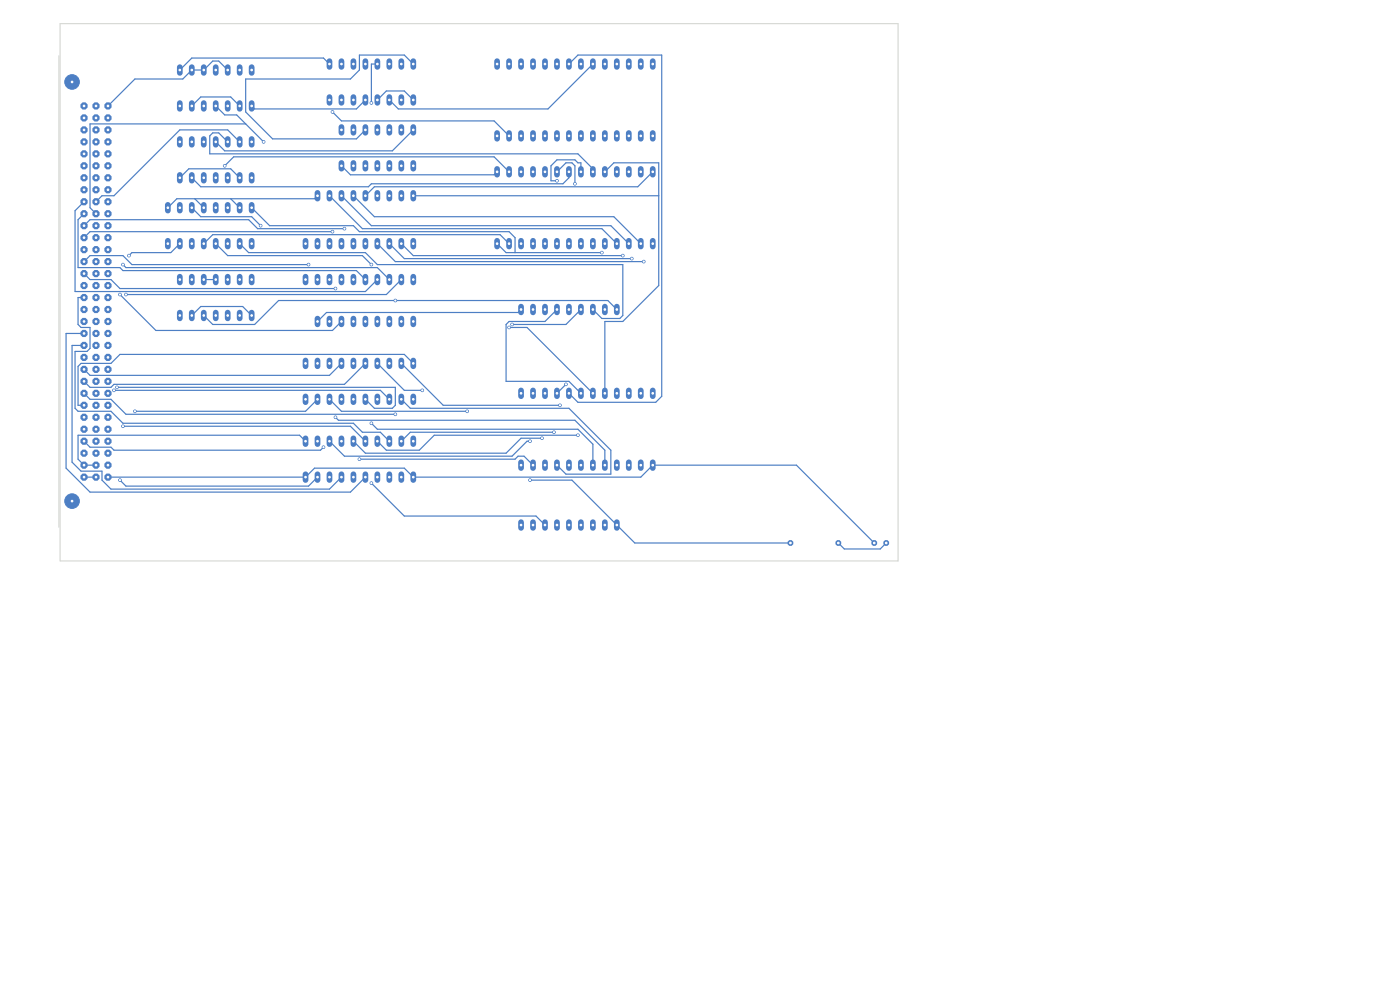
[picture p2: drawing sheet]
<svg xmlns="http://www.w3.org/2000/svg" width="297mm" height="210mm" viewBox="0 0 297 210" stroke-linecap="round" stroke-linejoin="round" font-family="sans-serif">
<g fill="none" stroke="#4d7fc4" stroke-width="1.2">
<path d="M38.1 14.2v1.3M40.7 14.2v1.3M43.2 14.2v1.3M45.8 14.2v1.3M48.3 14.2v1.3M50.8 14.2v1.3M53.4 14.2v1.3M69.9 13v1.2M72.4 13v1.2M75 13v1.2M77.5 13v1.2M80.1 13v1.2"/>
<path d="M82.6 13v1.2M85.1 13v1.2M87.7 13v1.2M38.1 21.9v1.2M40.7 21.9v1.2M43.2 21.9v1.2M45.8 21.9v1.2M48.3 21.9v1.2M50.8 21.9v1.2M53.4 21.9v1.2M69.9 20.6v1.2M72.4 20.6v1.2"/>
<path d="M75 20.6v1.2M77.5 20.6v1.2M80.1 20.6v1.2M82.6 20.6v1.2M85.1 20.6v1.2M87.7 20.6v1.2M35.6 43.5v1.2M35.6 51.1v1.2M38.1 43.5v1.2M38.1 51.1v1.2M38.1 58.7v1.2M40.7 43.5v1.2"/>
<path d="M40.7 51.1v1.2M40.7 58.7v1.2M43.2 43.5v1.2M43.2 51.1v1.2M43.2 58.7v1.2M45.8 43.5v1.2M45.8 51.1v1.2M45.8 58.7v1.2M48.3 43.5v1.2M48.3 51.1v1.2M48.3 58.7v1.2M50.8 43.5v1.2"/>
<path d="M50.8 51.1v1.2M50.8 58.7v1.2M53.4 43.5v1.2M53.4 51.1v1.2M53.4 58.7v1.2M64.8 51.1v1.2M64.8 58.7v1.2M67.4 40.9v1.2M67.4 51.1v1.2M67.4 58.7v1.2M69.9 40.9v1.2M69.9 51.1v1.2"/>
<path d="M69.9 58.7v1.2M72.4 40.9v1.2M72.4 51.1v1.2M72.4 58.7v1.2M75 40.9v1.2M75 51.1v1.2M75 58.7v1.2M77.5 40.9v1.2M77.5 51.1v1.2M77.5 58.7v1.2M80.1 40.9v1.2M80.1 51.1v1.2"/>
<path d="M80.1 58.7v1.2M82.6 40.9v1.2M82.6 51.1v1.2M82.6 58.7v1.2M85.1 40.9v1.2M85.1 51.1v1.2M85.1 58.7v1.2M87.7 40.9v1.2M87.7 51.1v1.2M87.7 58.7v1.2M38.1 66.3v1.2M40.7 66.3v1.2"/>
<path d="M43.2 66.3v1.2M45.8 66.3v1.2M48.3 66.3v1.2M50.8 66.3v1.2M53.4 66.3v1.2M67.4 67.6v1.2M69.9 67.6v1.2M72.4 67.6v1.2M75 67.6v1.2M77.5 67.6v1.2M80.1 67.6v1.2M82.6 67.6v1.2"/>
<path d="M85.1 67.6v1.2M87.7 67.6v1.2M110.5 65v1.3M113.1 65v1.3M115.6 65v1.3M118.2 65v1.3M120.7 65v1.3M123.2 65v1.3M125.8 65v1.3M128.3 65v1.3M130.9 65v1.3"/>
</g>
<g fill="#4d7fc4" stroke="#4d7fc4" stroke-width=".21">
<circle cx="15.3" cy="106.3" r="1.55"/>
<circle cx="15.3" cy="17.4" r="1.55"/>
</g>
<g fill="#4d7fc4">
<circle cx="17.8" cy="101.2" r=".82"/>
<circle cx="17.8" cy="98.7" r=".82"/>
<circle cx="17.8" cy="96.1" r=".82"/>
<circle cx="17.8" cy="93.6" r=".82"/>
<circle cx="17.8" cy="91.1" r=".82"/>
<circle cx="17.8" cy="88.5" r=".82"/>
<circle cx="17.8" cy="86" r=".82"/>
<circle cx="17.8" cy="83.4" r=".82"/>
<circle cx="17.8" cy="80.9" r=".82"/>
<circle cx="17.8" cy="78.4" r=".82"/>
<circle cx="17.8" cy="75.8" r=".82"/>
<circle cx="17.8" cy="73.3" r=".82"/>
<circle cx="17.8" cy="70.7" r=".82"/>
<circle cx="17.8" cy="68.2" r=".82"/>
<circle cx="17.8" cy="65.7" r=".82"/>
<circle cx="17.8" cy="63.1" r=".82"/>
<circle cx="17.8" cy="60.6" r=".82"/>
<circle cx="17.8" cy="58" r=".82"/>
<circle cx="17.8" cy="55.5" r=".82"/>
<circle cx="17.8" cy="53" r=".82"/>
<circle cx="17.8" cy="50.4" r=".82"/>
<circle cx="17.8" cy="47.9" r=".82"/>
<circle cx="17.8" cy="45.3" r=".82"/>
<circle cx="17.8" cy="42.8" r=".82"/>
<circle cx="17.8" cy="40.3" r=".82"/>
<circle cx="17.8" cy="37.7" r=".82"/>
<circle cx="17.8" cy="35.2" r=".82"/>
<circle cx="17.8" cy="32.6" r=".82"/>
<circle cx="17.8" cy="30.1" r=".82"/>
<circle cx="17.8" cy="27.6" r=".82"/>
<circle cx="17.8" cy="25" r=".82"/>
<circle cx="17.8" cy="22.5" r=".82"/>
<circle cx="20.4" cy="101.2" r=".82"/>
<circle cx="20.4" cy="98.7" r=".82"/>
<circle cx="20.4" cy="96.1" r=".82"/>
<circle cx="20.4" cy="93.6" r=".82"/>
<circle cx="20.4" cy="91.1" r=".82"/>
<circle cx="20.4" cy="88.5" r=".82"/>
<circle cx="20.4" cy="86" r=".82"/>
<circle cx="20.4" cy="83.4" r=".82"/>
<circle cx="20.4" cy="80.9" r=".82"/>
<circle cx="20.4" cy="78.4" r=".82"/>
<circle cx="20.4" cy="75.8" r=".82"/>
<circle cx="20.4" cy="73.3" r=".82"/>
<circle cx="20.4" cy="70.7" r=".82"/>
<circle cx="20.4" cy="68.2" r=".82"/>
<circle cx="20.4" cy="65.7" r=".82"/>
<circle cx="20.4" cy="63.1" r=".82"/>
<circle cx="20.4" cy="60.6" r=".82"/>
<circle cx="20.4" cy="58" r=".82"/>
<circle cx="20.4" cy="55.5" r=".82"/>
<circle cx="20.4" cy="53" r=".82"/>
<circle cx="20.4" cy="50.4" r=".82"/>
<circle cx="20.4" cy="47.9" r=".82"/>
<circle cx="20.4" cy="45.3" r=".82"/>
<circle cx="20.4" cy="42.8" r=".82"/>
<circle cx="20.4" cy="40.3" r=".82"/>
<circle cx="20.4" cy="37.7" r=".82"/>
<circle cx="20.4" cy="35.2" r=".82"/>
<circle cx="20.4" cy="32.6" r=".82"/>
<circle cx="20.4" cy="30.1" r=".82"/>
<circle cx="20.4" cy="27.6" r=".82"/>
<circle cx="20.4" cy="25" r=".82"/>
<circle cx="20.4" cy="22.5" r=".82"/>
<circle cx="22.9" cy="101.2" r=".82"/>
<circle cx="22.9" cy="98.7" r=".82"/>
<circle cx="22.9" cy="96.1" r=".82"/>
<circle cx="22.9" cy="93.6" r=".82"/>
<circle cx="22.9" cy="91.1" r=".82"/>
<circle cx="22.9" cy="88.5" r=".82"/>
<circle cx="22.9" cy="86" r=".82"/>
<circle cx="22.9" cy="83.4" r=".82"/>
<circle cx="22.9" cy="80.9" r=".82"/>
<circle cx="22.9" cy="78.4" r=".82"/>
<circle cx="22.9" cy="75.8" r=".82"/>
<circle cx="22.9" cy="73.3" r=".82"/>
<circle cx="22.9" cy="70.7" r=".82"/>
<circle cx="22.9" cy="68.2" r=".82"/>
<circle cx="22.9" cy="65.7" r=".82"/>
<circle cx="22.9" cy="63.1" r=".82"/>
<circle cx="22.9" cy="60.6" r=".82"/>
<circle cx="22.9" cy="58" r=".82"/>
<circle cx="22.9" cy="55.5" r=".82"/>
<circle cx="22.9" cy="53" r=".82"/>
<circle cx="22.9" cy="50.4" r=".82"/>
<circle cx="22.9" cy="47.9" r=".82"/>
<circle cx="22.9" cy="45.3" r=".82"/>
<circle cx="22.9" cy="42.8" r=".82"/>
<circle cx="22.9" cy="40.3" r=".82"/>
<circle cx="22.9" cy="37.7" r=".82"/>
<circle cx="22.9" cy="35.2" r=".82"/>
<circle cx="22.9" cy="32.6" r=".82"/>
<circle cx="22.9" cy="30.1" r=".82"/>
<circle cx="22.9" cy="27.6" r=".82"/>
<circle cx="22.9" cy="25" r=".82"/>
<circle cx="22.9" cy="22.5" r=".82"/>
<circle cx="188" cy="115.2" r=".66"/>
<circle cx="185.5" cy="115.2" r=".66"/>
<circle cx="177.8" cy="115.2" r=".66"/>
<circle cx="167.7" cy="115.2" r=".66"/>
</g>
<g fill="none" stroke="#4d7fc4" stroke-width="1.2">
<path d="M105.5 13v1.2M108 13v1.2M110.5 13v1.2M113.1 13v1.2M115.6 13v1.2M118.2 13v1.2M120.7 13v1.2M123.2 13v1.2M125.8 13v1.2M128.3 13v1.2M130.9 13v1.2M133.4 13v1.2"/>
<path d="M135.9 13v1.2M138.5 13v1.2M38.1 29.5v1.2M38.1 37.1v1.2M40.7 29.5v1.2M40.7 37.1v1.2M43.2 29.5v1.2M43.2 37.1v1.2M45.8 29.5v1.2M45.8 37.1v1.2M48.3 29.5v1.2M48.3 37.1v1.2"/>
<path d="M50.8 29.5v1.2M50.8 37.1v1.2M53.4 29.5v1.2M53.4 37.1v1.2M72.4 26.9v1.3M72.4 34.6v1.2M75 26.9v1.3M75 34.6v1.2M77.5 26.9v1.3M77.5 34.6v1.2M80.1 26.9v1.3M80.1 34.6v1.2"/>
<path d="M82.6 26.9v1.3M82.6 34.6v1.2M85.1 26.9v1.3M85.1 34.6v1.2M87.7 26.9v1.3M87.7 34.6v1.2M105.5 28.2v1.2M105.5 35.8v1.3M108 28.2v1.2M108 35.8v1.3M110.5 28.2v1.2M110.5 35.8v1.3"/>
<path d="M113.1 28.2v1.2M113.1 35.8v1.3M115.6 28.2v1.2M115.6 35.8v1.3M118.2 28.2v1.2M118.2 35.8v1.3M120.7 28.2v1.2M120.7 35.8v1.3M123.2 28.2v1.2M123.2 35.8v1.3M125.8 28.2v1.2M125.8 35.8v1.3"/>
<path d="M128.3 28.2v1.2M128.3 35.8v1.3M130.9 28.2v1.2M130.9 35.8v1.3M133.4 28.2v1.2M133.4 35.8v1.3M135.9 28.2v1.2M135.9 35.8v1.3M138.5 28.2v1.2M138.5 35.8v1.3M105.5 51.1v1.2M108 51.1v1.2"/>
<path d="M110.5 51.1v1.2M113.1 51.1v1.2M115.6 51.1v1.2M118.2 51.1v1.2M120.7 51.1v1.2M123.2 51.1v1.2M125.8 51.1v1.2M128.3 51.1v1.2M130.9 51.1v1.2M133.4 51.1v1.2M135.9 51.1v1.2M138.5 51.1v1.2"/>
<path d="M64.8 76.5v1.2M67.4 76.5v1.2M69.9 76.5v1.2M72.4 76.5v1.2M75 76.5v1.2M77.5 76.5v1.2M80.1 76.5v1.2M82.6 76.5v1.2M85.1 76.5v1.2M87.7 76.5v1.2M64.8 84.1v1.2M64.8 93v1.2"/>
<path d="M67.4 84.1v1.2M67.4 93v1.2M69.9 84.1v1.2M69.9 93v1.2M72.4 84.1v1.2M72.4 93v1.2M75 84.1v1.2M75 93v1.2M77.5 84.1v1.2M77.5 93v1.2M80.1 84.1v1.2M80.1 93v1.2"/>
<path d="M82.6 84.1v1.2M82.6 93v1.2M85.1 84.1v1.2M85.1 93v1.2M87.7 84.1v1.2M87.7 93v1.2M110.5 82.8v1.2M110.5 98.1v1.2M113.1 82.8v1.2M113.1 98.1v1.2M115.6 82.8v1.2M115.6 98.1v1.2"/>
<path d="M118.2 82.8v1.2M118.2 98.1v1.2M120.7 82.8v1.2M120.7 98.1v1.2M123.2 82.8v1.2M123.2 98.1v1.2M125.8 82.8v1.2M125.8 98.1v1.2M128.3 82.8v1.2M128.3 98.1v1.2M130.9 82.8v1.2M130.9 98.1v1.2"/>
<path d="M133.4 82.8v1.2M133.4 98.1v1.2M135.9 82.8v1.2M135.9 98.1v1.2M138.5 82.8v1.2M138.5 98.1v1.2M64.8 100.6v1.2M67.4 100.6v1.2M69.9 100.6v1.2M72.4 100.6v1.2M75 100.6v1.2M77.5 100.6v1.2"/>
<path d="M80.1 100.6v1.2M82.6 100.6v1.2M85.1 100.6v1.2M87.7 100.6v1.2M110.5 110.8v1.2M113.1 110.8v1.2M115.6 110.8v1.2M118.2 110.8v1.2M120.7 110.8v1.2M123.2 110.8v1.2M125.8 110.8v1.2M128.3 110.8v1.2"/>
<path d="M130.9 110.8v1.2"/>
</g>
<g fill="#4d7fc4" stroke="#4d7fc4" stroke-width=".21">
<circle cx="112.4" cy="101.8" r=".28"/>
<circle cx="65.5" cy="56.1" r=".28"/>
<circle cx="25.4" cy="62.5" r=".28"/>
<circle cx="73.1" cy="48.5" r=".28"/>
<circle cx="26.1" cy="56.1" r=".28"/>
<circle cx="70.5" cy="49.1" r=".28"/>
<circle cx="26.7" cy="62.5" r=".28"/>
<circle cx="28.6" cy="87.2" r=".28"/>
<circle cx="68.6" cy="94.9" r=".28"/>
<circle cx="24.8" cy="82.2" r=".28"/>
<circle cx="24.2" cy="82.8" r=".28"/>
<circle cx="83.9" cy="87.9" r=".28"/>
<circle cx="25.4" cy="101.8" r=".28"/>
<circle cx="26.1" cy="90.4" r=".28"/>
<circle cx="71.2" cy="61.2" r=".28"/>
<circle cx="55.9" cy="30.1" r=".28"/>
<circle cx="71.2" cy="88.5" r=".28"/>
<circle cx="78.8" cy="89.8" r=".28"/>
<circle cx="89.6" cy="82.8" r=".28"/>
<circle cx="118.8" cy="86" r=".28"/>
<circle cx="78.8" cy="102.5" r=".28"/>
<circle cx="76.2" cy="97.4" r=".28"/>
<circle cx="99.1" cy="87.2" r=".28"/>
<circle cx="112.4" cy="93.6" r=".28"/>
<circle cx="115" cy="93" r=".28"/>
<circle cx="118.2" cy="38.3" r=".28"/>
<circle cx="122.6" cy="92.3" r=".28"/>
<circle cx="120.1" cy="81.5" r=".28"/>
<circle cx="122" cy="39" r=".28"/>
<circle cx="117.5" cy="91.7" r=".28"/>
<circle cx="70.5" cy="23.7" r=".28"/>
<circle cx="108.6" cy="68.8" r=".28"/>
<circle cx="127.7" cy="53.6" r=".28"/>
<circle cx="83.9" cy="63.7" r=".28"/>
<circle cx="136.6" cy="55.5" r=".28"/>
<circle cx="134" cy="54.9" r=".28"/>
<circle cx="132.1" cy="54.2" r=".28"/>
<circle cx="47.7" cy="35.2" r=".28"/>
<circle cx="108" cy="69.5" r=".28"/>
<circle cx="78.8" cy="21.8" r=".28"/>
<circle cx="27.4" cy="54.2" r=".28"/>
<circle cx="78.8" cy="56.1" r=".28"/>
<circle cx="55.3" cy="47.9" r=".28"/>
</g>
<g fill="none" stroke="#4d7fc4" stroke-width=".25">
<path d="M48.3 14.9l-1.9-1.9h-1.3l-1.9 1.9h-2.5l-1.9 1.9h-10.2l-5.7 5.7M69.9 13.6l-1.3-1.3h-27.9l-2.6 2.6M80.1 13.6h-1.3v8.2M87.7 13.6l-1.9-1.9h-9.6v3.2l-1.9 1.9h-22.2v6.9l5.7 5.8h17.8l1.9-1.9M120.7 13.6l1.9-1.9h17.8v72.4l-1.3 1.2h-16.5l-1.9-1.9M125.8 13.6l-9.5 9.5h-31.8l-1.9-1.9M38.1 37.7l2-1.9h8.8l1.9 1.9M40.7 22.5l1.9-1.9h6.3l1.9 1.9M45.8 22.5l1.9 1.9h2.5l5.7 5.7M47.7 35.2l1.9-1.9h55.2l3.2 3.1M48.3 30.1l-1.9-1.9h-1.3l-.6 .6v3.8h78.1l3.2 3.2v.6M50.8 30.1l-2.5-2.5h-10.2l-13.9 13.9h-2.6l-1.2 1.3"/>
<path d="M52.1 26.3h-33v17.8l1.3 1.2M70.5 23.7l1.9 2h32.4l3.2 3.1M72.4 35.2l1.9 1.9h30.5l.7-.7M77.5 21.2l-1.9 1.9h-21.6l-.6-.6M80.1 21.2l1.9-1.9h3.8l1.9 1.9M87.7 27.6l-4.5 4.4h-35.5l-1.9-1.9M118.2 36.4l1.9-1.9h1.2l.7 .7v3.8M120.7 36.4v1.3l-1.3 1.3h-40.6l-.6 .6h-35.6l-1.9-1.9M123.2 36.4v-1.9h-.6l-.6-.6h-3.8l-1.3 1.3v3.2h1.3M128.3 36.4l1.9-1.9h9.5v26.1l-7.6 7.6h-3.8v15.2M138.5 36.4l-3.2 3.2h-55.9l-1.9 1.9M17.8 58l1.3 1.3h4.4l1.9 1.9h45.8"/>
<path d="M17.8 45.3l-1.2 1.3v10.2h8.8l.7 .6h49.5l1.9 1.9M17.8 55.5l1.3-1.3h7l1.9 1.9h37.5M17.8 47.9l1.3-1.3h33.7l1.9 1.9h18.4M17.8 42.8l-1.9 1.9v17.1h61.6l2.6-2.5M26.1 56.1l.6 .7h53.4l2.5 2.5M38.1 51.7l-1.9 1.9h-8.2l-.6 .6M40.7 44.1l1.9 1.9h10.8l1.9 1.9M41.3 42.2l1.9 1.9M43.2 59.3h2.6M43.2 51.7l1.9-1.9h61l1.9 1.9M45.8 51.7l2.5 2.5h28.6l1.9 1.9M48.9 42.2l1.9 1.9"/>
<path d="M50.8 51.7l2 1.9h24.7l2.6 2.5h52v10.8l-.6 .7h-3.8l-1.9-1.9M53.4 44.1l3.8 3.8h17.8l1.2 1.2h31.8l1.3 1.3v3.2M67.4 41.5l-.7 .7h-29.2l-1.9 1.9M69.9 41.5l7 7h50.8l3.2 3.2M70.5 49.1h-51.4l-1.3 1.3M72.4 41.5l6.4 6.4h50.8l3.8 3.8M75 41.5l4.4 4.5h50.8l5.7 5.7M80.1 51.7l3.8 3.8h52.7M82.6 51.7l3.2 3.2h48.2M85.1 51.7l2.6 2.5h44.4M85.1 59.3l-3.1 3.2h-55.3M87.7 41.5h52"/>
<path d="M105.5 51.7l1.9 1.9h20.3M17.8 63.1h-1.2v5.7l.6 .7h1.9v4.4l-.6 .6h-2.6v12.1l.7 .6h6.9l2.6 2.6h48.9l1.9 1.9h3.8l1.9 1.9M17.8 73.3h-2.5v24.7l1.9 1.9h4.4v2l1.9 1.9h46.4l2.5-2.6M17.8 70.7h-3.8v28.6l5.1 5.1h55.2l3.2-3.2M25.4 62.5l7.7 7.6h37.4l1.9-1.9M40.7 66.9l1.9-1.9h8.9l1.9 1.9M72.4 77.1l-2.5 2.5h-50.8l-1.3-1.2M77.5 77.1l-4.4 4.4h-48.9l-.7 .7h-4.4l-1.3-1.3M80.1 77.1l5.7 5.7h3.8M85.1 77.1l8.9 8.9h24.8M87.7 77.1l-1.9-1.9h-60.4l-1.9 1.9h-6.3l-.6 .6v8.3h1.2M108 69.5h3.8l14 13.9"/>
<path d="M110.5 65.7l-.6 .6h-40.6l-1.9 1.9M118.2 65.7l-2.6 2.5h-7.6l-.6 .6v12.1h13.3l2.5 2.5M123.2 65.7l-3.1 3.1h-11.5M130.9 65.7l-1.9-1.9h-69.9l-5.1 5h-8.9l-1.9-1.9M17.8 93.6l1.3 1.3h4.4l.7 .6h43.8l.6-.6M17.8 83.4l1.3 1.3h4.4l3.2 3.2h57.2M24.2 82.8h56.5l1.9 1.9M24.8 82.2h59.1v3.8l-.7 .6h-3.8l-1.9-1.9M26.1 90.4h48.2l3.2 3.2M64.8 93.6l-1.3-1.3h-46.9v5.1l1.2 1.3h2.6M67.4 84.7l-2.6 2.5h-36.2M69.9 84.7l2.5 2.5h26.7"/>
<path d="M69.9 93.6l3.2 3.2h35.5l3.2-3.2h.6M71.2 88.5l.6 .7h50.2l6.3 6.3v3.2M76.2 97.4h33.1l.6-.6h1.3l1.9 1.9M78.8 89.8l1.3 1.3h42.5l3.2 3.1v4.5M85.1 84.7l1.9 1.9h33.7l8.9 8.9v5.1h-9.5l-1.9-1.9M115 93h-4.5l-3.1 3.1h-29.9l-2.5-2.5M117.5 91.7h-30.5l-1.9 1.9M120.1 81.5l-1.9 1.9M122.6 92.3h-30.5l-3.2 3.2h-6.9l-1.9-1.9M17.8 101.2h2.6M22.9 101.2h41.9l1.9-1.9h19.1l1.9 1.9h48.2l2.6-2.5h30.5l16.5 16.5M67.4 101.2l-1.9 1.9h-38.8l-1.3-1.2"/>
<path d="M78.8 102.5l7 7h27.9l1.9 1.9M112.4 101.9h8.9l13.4 13.3h33M177.8 115.2l1.3 1.3h7.6l1.3-1.3"/>
</g>
<path d="M12.5 11.8v100.1M12.7 5h177.8v114h-177.8z" fill="none" stroke="#d0d2cd" stroke-width=".21"/>
<g fill="#fff" stroke="#fff" stroke-width=".21">
<circle cx="112.4" cy="101.8" r=".13"/>
<circle cx="65.5" cy="56.1" r=".13"/>
<circle cx="25.4" cy="62.5" r=".13"/>
<circle cx="73.1" cy="48.5" r=".13"/>
<circle cx="26.1" cy="56.1" r=".13"/>
<circle cx="70.5" cy="49.1" r=".13"/>
<circle cx="26.7" cy="62.5" r=".13"/>
<circle cx="28.6" cy="87.2" r=".13"/>
<circle cx="68.6" cy="94.9" r=".13"/>
<circle cx="24.8" cy="82.2" r=".13"/>
<circle cx="24.2" cy="82.8" r=".13"/>
<circle cx="83.9" cy="87.9" r=".13"/>
<circle cx="25.4" cy="101.8" r=".13"/>
<circle cx="26.1" cy="90.4" r=".13"/>
<circle cx="71.2" cy="61.2" r=".13"/>
<circle cx="55.9" cy="30.1" r=".13"/>
<circle cx="71.2" cy="88.5" r=".13"/>
<circle cx="78.8" cy="89.8" r=".13"/>
<circle cx="89.6" cy="82.8" r=".13"/>
<circle cx="118.8" cy="86" r=".13"/>
<circle cx="78.8" cy="102.5" r=".13"/>
<circle cx="76.2" cy="97.4" r=".13"/>
<circle cx="99.1" cy="87.2" r=".13"/>
<circle cx="112.4" cy="93.6" r=".13"/>
<circle cx="115" cy="93" r=".13"/>
<circle cx="118.2" cy="38.3" r=".13"/>
<circle cx="122.6" cy="92.3" r=".13"/>
<circle cx="120.1" cy="81.5" r=".13"/>
<circle cx="122" cy="39" r=".13"/>
<circle cx="117.5" cy="91.7" r=".13"/>
<circle cx="70.5" cy="23.7" r=".13"/>
<circle cx="108.6" cy="68.8" r=".13"/>
<circle cx="127.7" cy="53.6" r=".13"/>
<circle cx="83.9" cy="63.7" r=".13"/>
<circle cx="136.6" cy="55.5" r=".13"/>
<circle cx="134" cy="54.9" r=".13"/>
<circle cx="132.1" cy="54.2" r=".13"/>
<circle cx="47.7" cy="35.2" r=".13"/>
<circle cx="108" cy="69.5" r=".13"/>
<circle cx="78.8" cy="21.8" r=".13"/>
<circle cx="27.4" cy="54.2" r=".13"/>
<circle cx="78.8" cy="56.1" r=".13"/>
<circle cx="55.3" cy="47.9" r=".13"/>
<circle cx="64.8" cy="59.3" r=".17"/>
<circle cx="67.4" cy="59.3" r=".17"/>
<circle cx="69.9" cy="59.3" r=".17"/>
<circle cx="72.4" cy="59.3" r=".17"/>
<circle cx="75" cy="59.3" r=".17"/>
<circle cx="77.5" cy="59.3" r=".17"/>
<circle cx="80.1" cy="59.3" r=".17"/>
<circle cx="82.6" cy="59.3" r=".17"/>
<circle cx="85.1" cy="59.3" r=".17"/>
<circle cx="87.7" cy="59.3" r=".17"/>
<circle cx="87.7" cy="51.7" r=".17"/>
<circle cx="85.1" cy="51.7" r=".17"/>
<circle cx="82.6" cy="51.7" r=".17"/>
<circle cx="80.1" cy="51.7" r=".17"/>
<circle cx="77.5" cy="51.7" r=".17"/>
<circle cx="75" cy="51.7" r=".17"/>
<circle cx="72.4" cy="51.7" r=".17"/>
<circle cx="69.9" cy="51.7" r=".17"/>
<circle cx="67.4" cy="51.7" r=".17"/>
<circle cx="64.8" cy="51.7" r=".17"/>
<circle cx="38.1" cy="66.9" r=".17"/>
<circle cx="40.7" cy="66.9" r=".17"/>
<circle cx="43.2" cy="66.9" r=".17"/>
<circle cx="45.8" cy="66.9" r=".17"/>
<circle cx="48.3" cy="66.9" r=".17"/>
<circle cx="50.8" cy="66.9" r=".17"/>
<circle cx="53.4" cy="66.9" r=".17"/>
<circle cx="53.4" cy="59.3" r=".17"/>
<circle cx="50.8" cy="59.3" r=".17"/>
<circle cx="48.3" cy="59.3" r=".17"/>
<circle cx="45.8" cy="59.3" r=".17"/>
<circle cx="43.2" cy="59.3" r=".17"/>
<circle cx="40.7" cy="59.3" r=".17"/>
<circle cx="38.1" cy="59.3" r=".17"/>
<circle cx="110.5" cy="65.7" r=".17"/>
<circle cx="113.1" cy="65.7" r=".17"/>
<circle cx="115.6" cy="65.7" r=".17"/>
<circle cx="118.2" cy="65.7" r=".17"/>
<circle cx="120.7" cy="65.7" r=".17"/>
<circle cx="123.2" cy="65.7" r=".17"/>
<circle cx="125.8" cy="65.7" r=".17"/>
<circle cx="128.3" cy="65.7" r=".17"/>
<circle cx="130.9" cy="65.7" r=".17"/>
<circle cx="67.4" cy="41.5" r=".17"/>
<circle cx="69.9" cy="41.5" r=".17"/>
<circle cx="72.4" cy="41.5" r=".17"/>
<circle cx="75" cy="41.5" r=".17"/>
<circle cx="77.5" cy="41.5" r=".17"/>
<circle cx="80.1" cy="41.5" r=".17"/>
<circle cx="82.6" cy="41.5" r=".17"/>
<circle cx="85.1" cy="41.5" r=".17"/>
<circle cx="87.7" cy="41.5" r=".17"/>
<circle cx="38.1" cy="22.5" r=".17"/>
<circle cx="40.7" cy="22.5" r=".17"/>
<circle cx="43.2" cy="22.5" r=".17"/>
<circle cx="45.8" cy="22.5" r=".17"/>
<circle cx="48.3" cy="22.5" r=".17"/>
<circle cx="50.8" cy="22.5" r=".17"/>
<circle cx="53.4" cy="22.5" r=".17"/>
<circle cx="53.4" cy="14.9" r=".17"/>
<circle cx="50.8" cy="14.9" r=".17"/>
<circle cx="48.3" cy="14.9" r=".17"/>
<circle cx="45.8" cy="14.9" r=".17"/>
<circle cx="43.2" cy="14.9" r=".17"/>
<circle cx="40.7" cy="14.9" r=".17"/>
<circle cx="38.1" cy="14.9" r=".17"/>
<circle cx="69.9" cy="21.2" r=".17"/>
<circle cx="72.4" cy="21.2" r=".17"/>
<circle cx="75" cy="21.2" r=".17"/>
<circle cx="77.5" cy="21.2" r=".17"/>
<circle cx="80.1" cy="21.2" r=".17"/>
<circle cx="82.6" cy="21.2" r=".17"/>
<circle cx="85.1" cy="21.2" r=".17"/>
<circle cx="87.7" cy="21.2" r=".17"/>
<circle cx="87.7" cy="13.6" r=".17"/>
<circle cx="85.1" cy="13.6" r=".17"/>
<circle cx="82.6" cy="13.6" r=".17"/>
<circle cx="80.1" cy="13.6" r=".17"/>
<circle cx="77.5" cy="13.6" r=".17"/>
<circle cx="75" cy="13.6" r=".17"/>
<circle cx="72.4" cy="13.6" r=".17"/>
<circle cx="69.9" cy="13.6" r=".17"/>
<circle cx="35.6" cy="51.7" r=".17"/>
<circle cx="38.1" cy="51.7" r=".17"/>
<circle cx="40.7" cy="51.7" r=".17"/>
<circle cx="43.2" cy="51.7" r=".17"/>
<circle cx="45.8" cy="51.7" r=".17"/>
<circle cx="48.3" cy="51.7" r=".17"/>
<circle cx="50.8" cy="51.7" r=".17"/>
<circle cx="53.4" cy="51.7" r=".17"/>
<circle cx="53.4" cy="44.1" r=".17"/>
<circle cx="50.8" cy="44.1" r=".17"/>
<circle cx="48.3" cy="44.1" r=".17"/>
<circle cx="45.8" cy="44.1" r=".17"/>
<circle cx="43.2" cy="44.1" r=".17"/>
<circle cx="40.7" cy="44.1" r=".17"/>
<circle cx="38.1" cy="44.1" r=".17"/>
<circle cx="35.6" cy="44.1" r=".17"/>
<circle cx="67.4" cy="68.2" r=".17"/>
<circle cx="69.9" cy="68.2" r=".17"/>
<circle cx="72.4" cy="68.2" r=".17"/>
<circle cx="75" cy="68.2" r=".17"/>
<circle cx="77.5" cy="68.2" r=".17"/>
<circle cx="80.1" cy="68.2" r=".17"/>
<circle cx="82.6" cy="68.2" r=".17"/>
<circle cx="85.1" cy="68.2" r=".17"/>
<circle cx="87.7" cy="68.2" r=".17"/>
<circle cx="15.3" cy="106.3" r=".18"/>
<circle cx="15.3" cy="17.4" r=".17"/>
<circle cx="17.8" cy="101.2" r=".17"/>
<circle cx="17.8" cy="98.7" r=".17"/>
<circle cx="17.8" cy="96.1" r=".17"/>
<circle cx="17.8" cy="93.6" r=".17"/>
<circle cx="17.8" cy="91.1" r=".17"/>
<circle cx="17.8" cy="88.5" r=".17"/>
<circle cx="17.8" cy="86" r=".17"/>
<circle cx="17.8" cy="83.4" r=".17"/>
<circle cx="17.8" cy="80.9" r=".17"/>
<circle cx="17.8" cy="78.4" r=".17"/>
<circle cx="17.8" cy="75.8" r=".17"/>
<circle cx="17.8" cy="73.3" r=".17"/>
<circle cx="17.8" cy="70.7" r=".17"/>
<circle cx="17.8" cy="68.2" r=".17"/>
<circle cx="17.8" cy="65.7" r=".17"/>
<circle cx="17.8" cy="63.1" r=".17"/>
<circle cx="17.8" cy="60.6" r=".17"/>
<circle cx="17.8" cy="58" r=".17"/>
<circle cx="17.8" cy="55.5" r=".17"/>
<circle cx="17.8" cy="53" r=".17"/>
<circle cx="17.8" cy="50.4" r=".17"/>
<circle cx="17.8" cy="47.9" r=".17"/>
<circle cx="17.8" cy="45.3" r=".17"/>
<circle cx="17.8" cy="42.8" r=".17"/>
<circle cx="17.8" cy="40.3" r=".17"/>
<circle cx="17.8" cy="37.7" r=".17"/>
<circle cx="17.8" cy="35.2" r=".17"/>
<circle cx="17.8" cy="32.6" r=".17"/>
<circle cx="17.8" cy="30.1" r=".17"/>
<circle cx="17.8" cy="27.6" r=".17"/>
<circle cx="17.8" cy="25" r=".17"/>
<circle cx="17.8" cy="22.5" r=".17"/>
<circle cx="20.4" cy="101.2" r=".17"/>
<circle cx="20.4" cy="98.7" r=".17"/>
<circle cx="20.4" cy="96.1" r=".17"/>
<circle cx="20.4" cy="93.6" r=".17"/>
<circle cx="20.4" cy="91.1" r=".17"/>
<circle cx="20.4" cy="88.5" r=".17"/>
<circle cx="20.4" cy="86" r=".17"/>
<circle cx="20.4" cy="83.4" r=".17"/>
<circle cx="20.4" cy="80.9" r=".17"/>
<circle cx="20.4" cy="78.4" r=".17"/>
<circle cx="20.4" cy="75.8" r=".17"/>
<circle cx="20.4" cy="73.3" r=".17"/>
<circle cx="20.4" cy="70.7" r=".17"/>
<circle cx="20.4" cy="68.2" r=".17"/>
<circle cx="20.4" cy="65.7" r=".17"/>
<circle cx="20.4" cy="63.1" r=".17"/>
<circle cx="20.4" cy="60.6" r=".17"/>
<circle cx="20.4" cy="58" r=".17"/>
<circle cx="20.4" cy="55.5" r=".17"/>
<circle cx="20.4" cy="53" r=".17"/>
<circle cx="20.4" cy="50.4" r=".17"/>
<circle cx="20.4" cy="47.9" r=".17"/>
<circle cx="20.4" cy="45.3" r=".17"/>
<circle cx="20.4" cy="42.8" r=".17"/>
<circle cx="20.4" cy="40.3" r=".17"/>
<circle cx="20.4" cy="37.7" r=".17"/>
<circle cx="20.4" cy="35.2" r=".17"/>
<circle cx="20.4" cy="32.6" r=".17"/>
<circle cx="20.4" cy="30.1" r=".17"/>
<circle cx="20.4" cy="27.6" r=".17"/>
<circle cx="20.4" cy="25" r=".17"/>
<circle cx="20.4" cy="22.5" r=".17"/>
<circle cx="22.9" cy="101.2" r=".17"/>
<circle cx="22.9" cy="98.7" r=".17"/>
<circle cx="22.9" cy="96.1" r=".17"/>
<circle cx="22.9" cy="93.6" r=".17"/>
<circle cx="22.9" cy="91.1" r=".17"/>
<circle cx="22.9" cy="88.5" r=".17"/>
<circle cx="22.9" cy="86" r=".17"/>
<circle cx="22.9" cy="83.4" r=".17"/>
<circle cx="22.9" cy="80.9" r=".17"/>
<circle cx="22.9" cy="78.4" r=".17"/>
<circle cx="22.9" cy="75.8" r=".17"/>
<circle cx="22.9" cy="73.3" r=".17"/>
<circle cx="22.9" cy="70.7" r=".17"/>
<circle cx="22.9" cy="68.2" r=".17"/>
<circle cx="22.9" cy="65.7" r=".17"/>
<circle cx="22.9" cy="63.1" r=".17"/>
<circle cx="22.9" cy="60.6" r=".17"/>
<circle cx="22.9" cy="58" r=".17"/>
<circle cx="22.9" cy="55.5" r=".17"/>
<circle cx="22.9" cy="53" r=".17"/>
<circle cx="22.9" cy="50.4" r=".17"/>
<circle cx="22.9" cy="47.9" r=".17"/>
<circle cx="22.9" cy="45.3" r=".17"/>
<circle cx="22.9" cy="42.8" r=".17"/>
<circle cx="22.9" cy="40.3" r=".17"/>
<circle cx="22.9" cy="37.7" r=".17"/>
<circle cx="22.9" cy="35.2" r=".17"/>
<circle cx="22.9" cy="32.6" r=".17"/>
<circle cx="22.9" cy="30.1" r=".17"/>
<circle cx="22.9" cy="27.6" r=".17"/>
<circle cx="22.9" cy="25" r=".17"/>
<circle cx="22.9" cy="22.5" r=".17"/>
<circle cx="188" cy="115.2" r=".17"/>
<circle cx="185.5" cy="115.2" r=".17"/>
<circle cx="177.8" cy="115.2" r=".17"/>
<circle cx="167.7" cy="115.2" r=".17"/>
<circle cx="64.8" cy="84.7" r=".17"/>
<circle cx="67.4" cy="84.7" r=".17"/>
<circle cx="69.9" cy="84.7" r=".17"/>
<circle cx="72.4" cy="84.7" r=".17"/>
<circle cx="75" cy="84.7" r=".17"/>
<circle cx="77.5" cy="84.7" r=".17"/>
<circle cx="80.1" cy="84.7" r=".17"/>
<circle cx="82.6" cy="84.7" r=".17"/>
<circle cx="85.1" cy="84.7" r=".17"/>
<circle cx="87.7" cy="84.7" r=".17"/>
<circle cx="87.7" cy="77.1" r=".17"/>
<circle cx="85.1" cy="77.1" r=".17"/>
<circle cx="82.6" cy="77.1" r=".17"/>
<circle cx="80.1" cy="77.1" r=".17"/>
<circle cx="77.5" cy="77.1" r=".17"/>
<circle cx="75" cy="77.1" r=".17"/>
<circle cx="72.4" cy="77.1" r=".17"/>
<circle cx="69.9" cy="77.1" r=".17"/>
<circle cx="67.4" cy="77.1" r=".17"/>
<circle cx="64.8" cy="77.1" r=".17"/>
<circle cx="130.9" cy="111.4" r=".17"/>
<circle cx="128.3" cy="111.4" r=".17"/>
<circle cx="125.8" cy="111.4" r=".17"/>
<circle cx="123.2" cy="111.4" r=".17"/>
<circle cx="120.7" cy="111.4" r=".17"/>
<circle cx="118.2" cy="111.4" r=".17"/>
<circle cx="115.6" cy="111.4" r=".17"/>
<circle cx="113.1" cy="111.4" r=".17"/>
<circle cx="110.5" cy="111.4" r=".17"/>
<circle cx="64.8" cy="101.2" r=".17"/>
<circle cx="67.4" cy="101.2" r=".17"/>
<circle cx="69.9" cy="101.2" r=".17"/>
<circle cx="72.4" cy="101.2" r=".17"/>
<circle cx="75" cy="101.2" r=".17"/>
<circle cx="77.5" cy="101.2" r=".17"/>
<circle cx="80.1" cy="101.2" r=".17"/>
<circle cx="82.6" cy="101.2" r=".17"/>
<circle cx="85.1" cy="101.2" r=".17"/>
<circle cx="87.7" cy="101.2" r=".17"/>
<circle cx="87.7" cy="93.6" r=".17"/>
<circle cx="85.1" cy="93.6" r=".17"/>
<circle cx="82.6" cy="93.6" r=".17"/>
<circle cx="80.1" cy="93.6" r=".17"/>
<circle cx="77.5" cy="93.6" r=".17"/>
<circle cx="75" cy="93.6" r=".17"/>
<circle cx="72.4" cy="93.6" r=".17"/>
<circle cx="69.9" cy="93.6" r=".17"/>
<circle cx="67.4" cy="93.6" r=".17"/>
<circle cx="64.8" cy="93.6" r=".17"/>
<circle cx="110.5" cy="98.7" r=".17"/>
<circle cx="113.1" cy="98.7" r=".17"/>
<circle cx="115.6" cy="98.7" r=".17"/>
<circle cx="118.2" cy="98.7" r=".17"/>
<circle cx="120.7" cy="98.7" r=".17"/>
<circle cx="123.2" cy="98.7" r=".17"/>
<circle cx="125.8" cy="98.7" r=".17"/>
<circle cx="128.3" cy="98.7" r=".17"/>
<circle cx="130.9" cy="98.7" r=".17"/>
<circle cx="133.4" cy="98.7" r=".17"/>
<circle cx="135.9" cy="98.7" r=".17"/>
<circle cx="138.5" cy="98.7" r=".17"/>
<circle cx="138.5" cy="83.4" r=".17"/>
<circle cx="135.9" cy="83.4" r=".17"/>
<circle cx="133.4" cy="83.4" r=".17"/>
<circle cx="130.9" cy="83.4" r=".17"/>
<circle cx="128.3" cy="83.4" r=".17"/>
<circle cx="125.8" cy="83.4" r=".17"/>
<circle cx="123.2" cy="83.4" r=".17"/>
<circle cx="120.7" cy="83.4" r=".17"/>
<circle cx="118.2" cy="83.4" r=".17"/>
<circle cx="115.6" cy="83.4" r=".17"/>
<circle cx="113.1" cy="83.4" r=".17"/>
<circle cx="110.5" cy="83.4" r=".17"/>
<circle cx="72.4" cy="35.2" r=".17"/>
<circle cx="75" cy="35.2" r=".17"/>
<circle cx="77.5" cy="35.2" r=".17"/>
<circle cx="80.1" cy="35.2" r=".17"/>
<circle cx="82.6" cy="35.2" r=".17"/>
<circle cx="85.1" cy="35.2" r=".17"/>
<circle cx="87.7" cy="35.2" r=".17"/>
<circle cx="87.7" cy="27.6" r=".17"/>
<circle cx="85.1" cy="27.6" r=".17"/>
<circle cx="82.6" cy="27.6" r=".17"/>
<circle cx="80.1" cy="27.6" r=".17"/>
<circle cx="77.5" cy="27.6" r=".17"/>
<circle cx="75" cy="27.6" r=".17"/>
<circle cx="72.4" cy="27.6" r=".17"/>
<circle cx="38.1" cy="37.7" r=".17"/>
<circle cx="40.7" cy="37.7" r=".17"/>
<circle cx="43.2" cy="37.7" r=".17"/>
<circle cx="45.8" cy="37.7" r=".17"/>
<circle cx="48.3" cy="37.7" r=".17"/>
<circle cx="50.8" cy="37.7" r=".17"/>
<circle cx="53.4" cy="37.7" r=".17"/>
<circle cx="53.4" cy="30.1" r=".17"/>
<circle cx="50.8" cy="30.1" r=".17"/>
<circle cx="48.3" cy="30.1" r=".17"/>
<circle cx="45.8" cy="30.1" r=".17"/>
<circle cx="43.2" cy="30.1" r=".17"/>
<circle cx="40.7" cy="30.1" r=".17"/>
<circle cx="38.1" cy="30.1" r=".17"/>
<circle cx="105.5" cy="28.8" r=".17"/>
<circle cx="108" cy="28.8" r=".17"/>
<circle cx="110.5" cy="28.8" r=".17"/>
<circle cx="113.1" cy="28.8" r=".17"/>
<circle cx="115.6" cy="28.8" r=".17"/>
<circle cx="118.2" cy="28.8" r=".17"/>
<circle cx="120.7" cy="28.8" r=".17"/>
<circle cx="123.2" cy="28.8" r=".17"/>
<circle cx="125.8" cy="28.8" r=".17"/>
<circle cx="128.3" cy="28.8" r=".17"/>
<circle cx="130.9" cy="28.8" r=".17"/>
<circle cx="133.4" cy="28.8" r=".17"/>
<circle cx="135.9" cy="28.8" r=".17"/>
<circle cx="138.5" cy="28.8" r=".17"/>
<circle cx="138.5" cy="13.6" r=".17"/>
<circle cx="135.9" cy="13.6" r=".17"/>
<circle cx="133.4" cy="13.6" r=".17"/>
<circle cx="130.9" cy="13.6" r=".17"/>
<circle cx="128.3" cy="13.6" r=".17"/>
<circle cx="125.8" cy="13.6" r=".17"/>
<circle cx="123.2" cy="13.6" r=".17"/>
<circle cx="120.7" cy="13.6" r=".17"/>
<circle cx="118.2" cy="13.6" r=".17"/>
<circle cx="115.6" cy="13.6" r=".17"/>
<circle cx="113.1" cy="13.6" r=".17"/>
<circle cx="110.5" cy="13.6" r=".17"/>
<circle cx="108" cy="13.6" r=".17"/>
<circle cx="105.5" cy="13.6" r=".17"/>
<circle cx="105.5" cy="51.7" r=".17"/>
<circle cx="108" cy="51.7" r=".17"/>
<circle cx="110.5" cy="51.7" r=".17"/>
<circle cx="113.1" cy="51.7" r=".17"/>
<circle cx="115.6" cy="51.7" r=".17"/>
<circle cx="118.2" cy="51.7" r=".17"/>
<circle cx="120.7" cy="51.7" r=".17"/>
<circle cx="123.2" cy="51.7" r=".17"/>
<circle cx="125.8" cy="51.7" r=".17"/>
<circle cx="128.3" cy="51.7" r=".17"/>
<circle cx="130.9" cy="51.7" r=".17"/>
<circle cx="133.4" cy="51.7" r=".17"/>
<circle cx="135.9" cy="51.7" r=".17"/>
<circle cx="138.5" cy="51.7" r=".17"/>
<circle cx="138.5" cy="36.4" r=".17"/>
<circle cx="135.9" cy="36.4" r=".17"/>
<circle cx="133.4" cy="36.4" r=".17"/>
<circle cx="130.9" cy="36.4" r=".17"/>
<circle cx="128.3" cy="36.4" r=".17"/>
<circle cx="125.8" cy="36.4" r=".17"/>
<circle cx="123.2" cy="36.4" r=".17"/>
<circle cx="120.7" cy="36.4" r=".17"/>
<circle cx="118.2" cy="36.4" r=".17"/>
<circle cx="115.6" cy="36.4" r=".17"/>
<circle cx="113.1" cy="36.4" r=".17"/>
<circle cx="110.5" cy="36.4" r=".17"/>
<circle cx="108" cy="36.4" r=".17"/>
<circle cx="105.5" cy="36.4" r=".17"/>
</g>
</svg>
